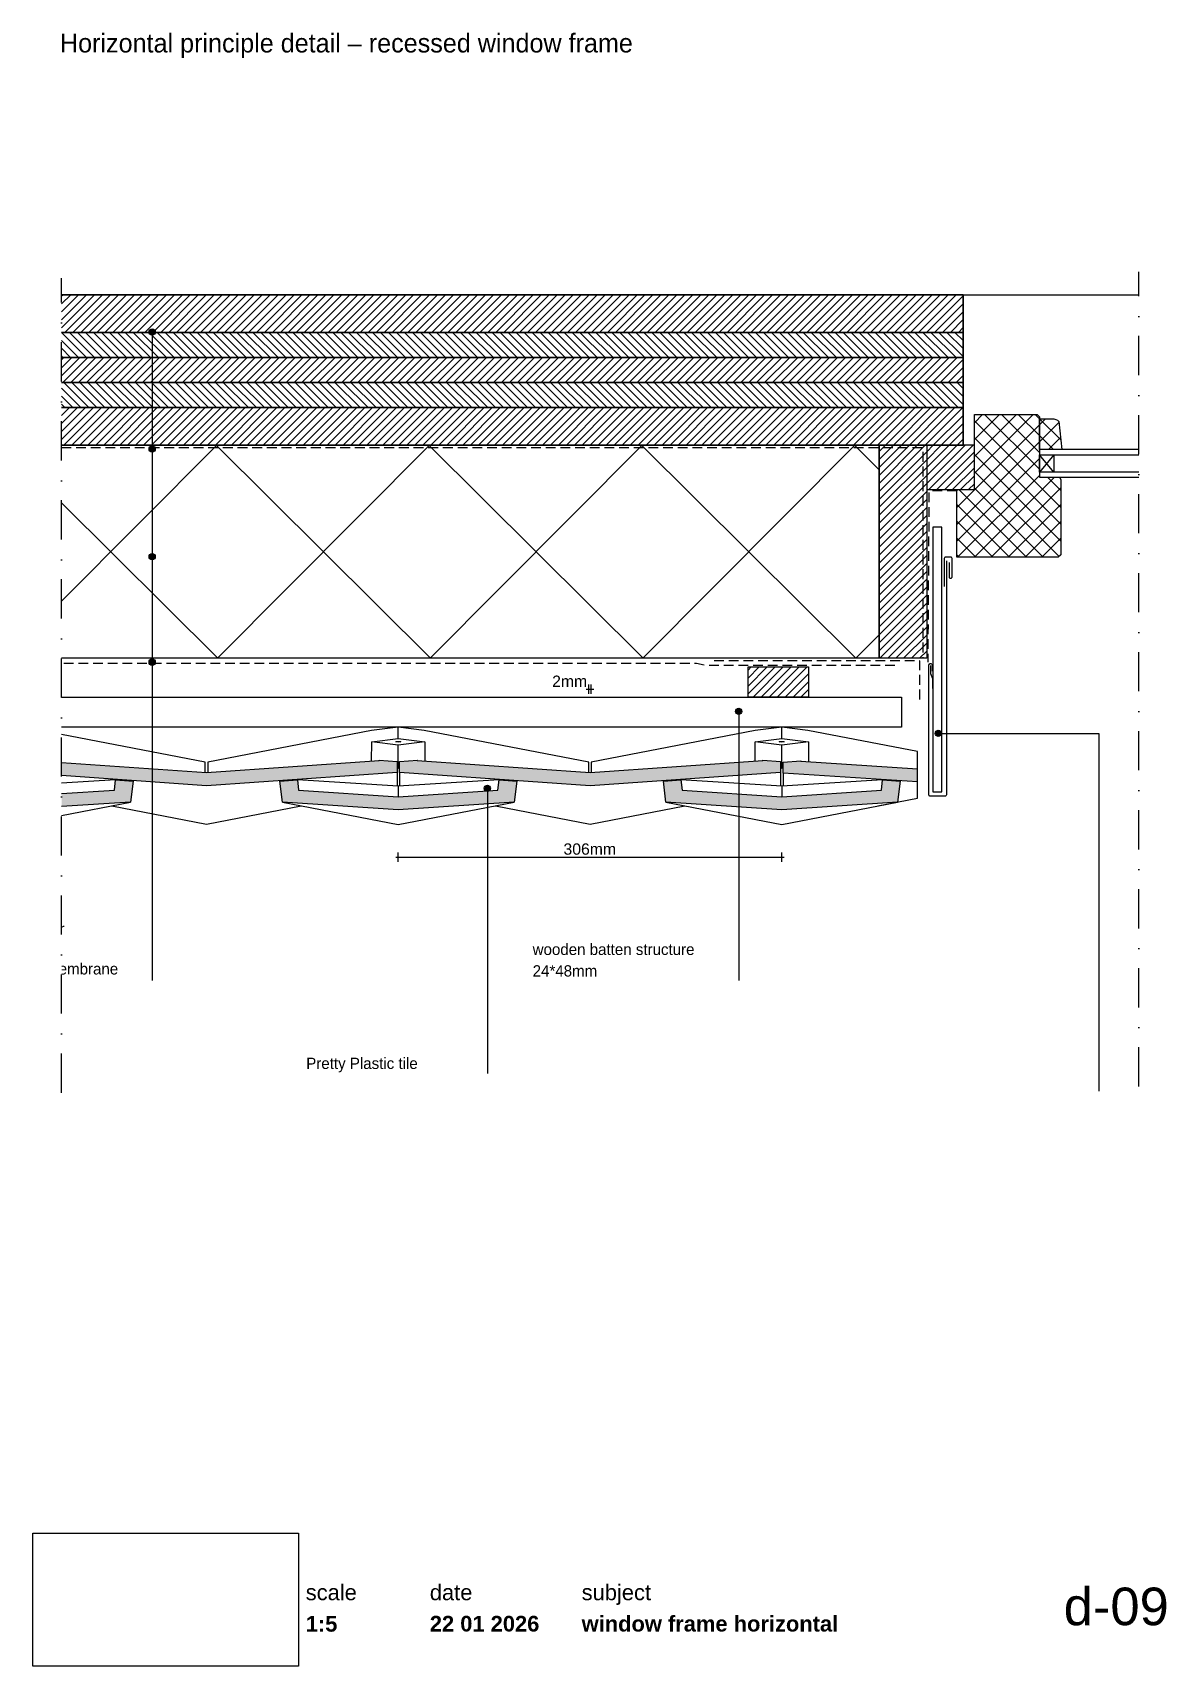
# Paper-space layout 'd-09 window frame horizontal' of a CAD drawing. Header units: millimetres. Extents: x 14 to 195, y 11 to 272.
import ezdxf
from ezdxf.xclip import XClip

# ---------------------------------------------------------------- set-up
doc = ezdxf.new("R2010")
doc.units = ezdxf.units.MM
doc.header["$MEASUREMENT"] = 0
doc.header["$XCLIPFRAME"] = 0
for name, pattern in [('B0302', [12.51, 6.26, -3.125, 0, -3.125]), ('B0701', [2.3412, 1.56, -0.7812]), ('Wipeout_Contour', [1000, 0, -1000])]:
    doc.linetypes.add(name, pattern=pattern)
for name, color, linetype in [('#01', 7, 'Continuous'), ('Dim - 1_50_100', 7, 'Continuous'), ('Info - 1_50_100', 7, 'Continuous'), ('Info - 1_5_10', 7, 'Continuous'), ('Info - Nederlands', 7, 'Continuous')]:
    doc.layers.add(name, color=color, linetype=linetype)
doc.styles.add('GENERATED_STYLE_1', font='HelveticaNeue.ttc')
doc.styles.add('GENERATED_STYLE_2', font='HelveticaNeue.ttc')
doc.styles.add('GENERATED_STYLE_3', font='Helvetica.ttc')
doc.styles.add('GENERATED_STYLE_4', font='')
doc.styles.get('GENERATED_STYLE_4').set_extended_font_data('Work Sans')
picture_1 = doc.add_image_def('image1.png', size_in_pixel=(317, 159))
pattern_1 = [(45, (-1633.4984, 475.69565), (-0.6363961, 0.6363961), [])]
pattern_2 = [(315, (-1633.4984, 475.69565), (0.6363961, 0.6363961), [])]
pattern_3 = [(45, (-1633.4984, 475.6956), (-1.3435029, 1.3435029), []), (135, (-1633.4984, 475.6956), (1.3435029, 1.3435029), [])]

psp = doc.layouts.new('d-09 window frame horizontal')

# ---------------------------------------------------------------- texts
at = {"layer": 'Info - 1_5_10', "color": 2, "linetype": 'Continuous', "lineweight": 0, "insert": (18.06, 267.72), "char_height": 3, "attachment_point": 7, "style": 'GENERATED_STYLE_4'}
psp.add_mtext('\\A1;{\\pql;\\fWork Sans|b0|i0|c0|p0;\\W1.000000;Horizontal principle detail – recessed window frame}', dxfattribs=at)

# ---------------------------------------------------------------- blocks, each defined once
blk = doc.blocks.new('Drawing_1_1', base_point=(-200, 60))
at = {"color": 2, "linetype": 'Continuous', "lineweight": 0}
for s, insert, char_height, attachment_point, style in [('\\A1;{\\pql;\\fHelvetica Neue|b0|i0|c0|p0;\\W1.000000;date}', (77.08, 24.14), 2.5, 1, 'GENERATED_STYLE_1'), ('\\A1;{\\pql;\\fHelvetica Neue|b0|i0|c0|p0;\\W1.000000;subject}', (101.31, 24.14), 2.5, 1, 'GENERATED_STYLE_1'), ('\\A1;{\\pqr;\\fHelvetica Neue|b0|i0|c0|p0;\\W1.000000;d-09}', (195, 23.65), 6, 3, 'GENERATED_STYLE_1'), ('\\A1;{\\pql;\\fHelvetica Neue|b1|i0|c0|p0;\\W1.000000;1:5}', (57.28, 19.12), 2.5, 1, 'GENERATED_STYLE_2'), ('\\A1;{\\pql;\\fHelvetica Neue|b1|i0|c0|p0;\\W1.000000;22 01 2026}', (77.08, 19.14), 2.5, 1, 'GENERATED_STYLE_2'), ('\\A1;{\\pql;\\fHelvetica Neue|b1|i0|c0|p0;\\W1.000000;window frame horizontal}', (101.31, 19.14), 2.5, 1, 'GENERATED_STYLE_2')]:
    blk.add_mtext(s, dxfattribs=dict(at, insert=insert, char_height=char_height, attachment_point=attachment_point, style=style))
at = {"color": 254, "linetype": 'Wipeout_Contour', "lineweight": 0, "ltscale": 174.062972}
blk.add_wipeout([(13.71, 11.09), (56.11, 11.09), (56.11, 32.35), (13.71, 32.35)], dxfattribs=at)
at = {"color": 2, "linetype": 'Continuous', "lineweight": 0, "insert": (57.28, 24.14), "char_height": 2.5, "attachment_point": 1, "style": 'GENERATED_STYLE_1'}
blk.add_mtext('\\A1;{\\pql;\\fHelvetica Neue|b0|i0|c0|p0;\\W1.000000;scale}', dxfattribs=at)
at = {"color": 9, "lineweight": 0}
image = blk.add_image(picture_1, insert=(13.71, 11.09), size_in_units=(42.4, 21.27), dxfattribs=at)
image.set_boundary_path([(-0.5, -0.5), (316.5, 158.5)])
blk = doc.blocks.new('Drawing_2_1', base_point=(-1633.5, 475.7))
at = {"layer": '#01', "linetype": 'Continuous', "lineweight": 0, "true_color": 0x000000}
for points in [[(32.28, 224), (32.31, 223.81), (32.42, 223.64), (32.59, 223.54), (32.78, 223.5), (32.97, 223.54), (33.13, 223.64), (33.24, 223.81), (33.28, 224), (33.24, 224.19), (33.13, 224.35), (32.97, 224.46), (32.78, 224.5), (32.59, 224.46), (32.42, 224.35), (32.31, 224.19)], [(32.28, 205.36), (32.31, 205.17), (32.42, 205), (32.59, 204.9), (32.78, 204.86), (32.97, 204.9), (33.13, 205), (33.24, 205.17), (33.28, 205.36), (33.24, 205.55), (33.13, 205.71), (32.97, 205.82), (32.78, 205.86), (32.59, 205.82), (32.42, 205.71), (32.31, 205.55)], [(32.28, 188.15), (32.31, 187.95), (32.42, 187.79), (32.59, 187.68), (32.78, 187.65), (32.97, 187.68), (33.13, 187.79), (33.24, 187.95), (33.28, 188.15), (33.24, 188.34), (33.13, 188.5), (32.97, 188.61), (32.78, 188.65), (32.59, 188.61), (32.42, 188.5), (32.31, 188.34)], [(32.28, 171.33), (32.31, 171.14), (32.42, 170.98), (32.59, 170.87), (32.78, 170.83), (32.97, 170.87), (33.13, 170.98), (33.24, 171.14), (33.28, 171.33), (33.24, 171.52), (33.13, 171.68), (32.97, 171.79), (32.78, 171.83), (32.59, 171.79), (32.42, 171.68), (32.31, 171.52)], [(125.87, 163.47), (125.91, 163.28), (126.02, 163.11), (126.18, 163), (126.37, 162.97), (126.56, 163), (126.72, 163.11), (126.83, 163.28), (126.87, 163.47), (126.83, 163.66), (126.72, 163.82), (126.56, 163.93), (126.37, 163.97), (126.18, 163.93), (126.02, 163.82), (125.91, 163.66)], [(157.71, 159.96), (157.75, 159.76), (157.85, 159.6), (158.02, 159.49), (158.21, 159.46), (158.4, 159.49), (158.56, 159.6), (158.67, 159.76), (158.71, 159.96), (158.67, 160.15), (158.56, 160.31), (158.4, 160.42), (158.21, 160.46), (158.02, 160.42), (157.85, 160.31), (157.75, 160.15)], [(85.76, 151.2), (85.8, 151.01), (85.9, 150.84), (86.07, 150.73), (86.26, 150.7), (86.45, 150.73), (86.61, 150.84), (86.72, 151.01), (86.76, 151.2), (86.72, 151.39), (86.61, 151.55), (86.45, 151.66), (86.26, 151.7), (86.07, 151.66), (85.9, 151.55), (85.8, 151.39)]]:
    blk.add_hatch(color=18, dxfattribs=at).paths.add_polyline_path(points)
at = {"layer": '#01', "linetype": 'Continuous', "lineweight": 0, "true_color": 0xe4e7e8}
for points in [[(41.45, 153.7), (18.31, 155.31), (18.31, 153.23), (41.45, 151.62), (71.85, 153.73), (71.85, 155.48), (69.01, 155.67), (69.02, 155.62)], [(102.65, 153.7), (75.08, 155.62), (75.09, 155.67), (72.25, 155.48), (72.25, 153.73), (102.65, 151.62), (133.05, 153.73), (133.05, 155.48), (130.21, 155.67), (130.22, 155.62)], [(136.28, 155.57), (133.45, 155.38), (133.45, 153.63), (154.92, 152.21), (154.92, 154.29), (136.28, 155.52)], [(18.31, 150.35), (18.31, 148.27), (29.32, 149.01), (29.74, 152.34), (26.94, 152.53), (26.74, 150.92)], [(53.15, 152.34), (53.56, 149.01), (72.04, 147.77), (90.52, 149.01), (90.94, 152.34), (88.14, 152.53), (87.94, 150.92), (72.04, 149.85), (56.15, 150.92), (55.95, 152.53)], [(114.35, 152.34), (114.76, 149.01), (133.24, 147.77), (151.72, 149.01), (152.14, 152.34), (149.34, 152.53), (149.14, 150.92), (133.24, 149.85), (117.35, 150.92), (117.15, 152.53)]]:
    blk.add_hatch(color=254, dxfattribs=at).paths.add_polyline_path(points)
at = {"layer": 'Info - 1_50_100', "linetype": 'Continuous', "lineweight": 0, "true_color": 0x000000}
h = blk.add_hatch(dxfattribs=at)
h.set_pattern_fill('310_Naaldhout__01__0001', color=18, style=0, pattern_type=2)
h.set_pattern_definition(pattern_1)
h.paths.add_polyline_path([(162.17, 229.96), (18.31, 229.96), (18.31, 223.96), (162.17, 223.96)])
h = blk.add_hatch(dxfattribs=at)
h.set_pattern_fill('310_Naaldhout__02__0001', color=18, style=0, pattern_type=2)
h.set_pattern_definition(pattern_2)
h.paths.add_polyline_path([(162.17, 223.96), (18.31, 223.96), (18.31, 219.96), (162.17, 219.96)])
h = blk.add_hatch(dxfattribs=at)
h.set_pattern_fill('310_Naaldhout__01__0001', color=18, style=0, pattern_type=2)
h.set_pattern_definition(pattern_1)
h.paths.add_polyline_path([(162.17, 219.96), (18.31, 219.96), (18.31, 215.96), (162.17, 215.96)])
h = blk.add_hatch(dxfattribs=at)
h.set_pattern_fill('310_Naaldhout__02__0001', color=18, style=0, pattern_type=2)
h.set_pattern_definition(pattern_2)
h.paths.add_polyline_path([(162.17, 215.96), (18.31, 215.96), (18.31, 211.96), (162.17, 211.96)])
h = blk.add_hatch(dxfattribs=at)
h.set_pattern_fill('310_Naaldhout__01__0001', color=18, style=0, pattern_type=2)
h.set_pattern_definition(pattern_1)
h.paths.add_polyline_path([(162.17, 211.96), (18.31, 211.96), (18.31, 205.96), (162.17, 205.96)])
h = blk.add_hatch(dxfattribs=at)
h.set_pattern_fill('415_Isolatie_ruit_0001', color=18, style=0, pattern_type=2)
h.set_pattern_definition([(135.152, (43.207, 171.957), (16.8807, 16.9703), []), (225.152, (43.207, 171.957), (-17.0605, 16.9703), [])])
h.paths.add_polyline_path([(148.77, 205.96), (18.31, 205.96), (18.31, 171.96), (148.77, 171.96)])
h = blk.add_hatch(dxfattribs=at)
h.set_pattern_fill('310_Naaldhout__01__0001', color=18, style=0, pattern_type=2)
h.set_pattern_definition(pattern_1)
h.paths.add_polyline_path([(156.37, 171.96), (156.37, 205.96), (148.77, 205.96), (148.77, 171.96)])
h = blk.add_hatch(dxfattribs=at)
h.set_pattern_fill('310_Naaldhout__01__0001', color=18, style=0, pattern_type=2)
h.set_pattern_definition(pattern_1)
h.paths.add_polyline_path([(163.97, 198.87), (163.97, 205.96), (156.37, 205.96), (156.37, 198.87)])
at = {"layer": 'Info - 1_5_10', "linetype": 'Continuous', "lineweight": 0, "true_color": 0x99a3a6}
h = blk.add_hatch(dxfattribs=at)
h.set_pattern_fill('305_Loofhout__02__0001', color=253, style=0, pattern_type=2)
h.set_pattern_definition(pattern_3)
h.paths.add_polyline_path([(161.17, 198.87), (161.17, 188.07), (177.37, 188.07), (177.77, 188.47), (177.77, 200.47), (177.57, 200.84), (174.37, 200.84), (174.37, 207.07), (174.37, 210.47), (173.97, 210.87), (163.97, 210.87), (163.97, 198.87)])
h = blk.add_hatch(dxfattribs=at)
h.set_pattern_fill('305_Loofhout__02__0001', color=253, style=0, pattern_type=2)
h.set_pattern_definition(pattern_3)
h.paths.add_polyline_path([(174.37, 205.24), (177.91, 205.24), (177.44, 209.73, 0.246914), (176.35, 210.16), (174.37, 210.16)])
h = blk.add_hatch(dxfattribs=at)
h.set_pattern_fill('310_Naaldhout__01__0001', color=253, style=0, pattern_type=2)
h.set_pattern_definition(pattern_1)
h.paths.add_polyline_path([(127.89, 165.76), (137.49, 165.76), (137.49, 170.56), (127.89, 170.56)])
at = {"layer": '#01', "color": 9, "linetype": 'Continuous', "lineweight": 0}
for p, q in [((162.17, 229.96), (190.24, 229.96)), ((32.78, 223.5), (32.78, 132.96)), ((32.78, 204.86), (32.78, 120.52)), ((176.63, 201.64), (174.37, 204.44)), ((176.63, 204.44), (174.37, 201.64)), ((32.78, 187.65), (32.78, 137.34)), ((32.78, 170.83), (32.78, 120.52)), ((126.37, 162.97), (126.37, 120.52)), ((41.24, 155.39), (18.31, 159.8)), ((67.8, 160.42), (41.64, 155.39)), ((72.04, 160.96), (67.8, 160.42)), ((67.81, 158.64), (72.04, 159.17)), ((76.19, 160.44), (72.04, 160.96)), ((72.04, 159.17), (72.04, 160.96)), ((72.04, 159.17), (76.28, 158.64)), ((102.44, 155.39), (76.19, 160.44)), ((129, 160.42), (102.84, 155.39)), ((133.24, 160.96), (129, 160.42)), ((129.01, 158.64), (133.24, 159.17)), ((137.39, 160.44), (133.24, 160.96)), ((133.24, 159.17), (133.24, 160.96)), ((133.24, 159.17), (137.48, 158.64)), ((154.92, 157.07), (137.39, 160.44)), ((67.8, 155.53), (67.81, 158.64)), ((72.04, 158.1), (67.81, 158.64)), ((71.65, 158.64), (71.76, 158.67)), ((71.76, 158.6), (71.65, 158.64)), ((71.76, 158.67), (72.04, 158.69)), ((72.04, 158.58), (71.76, 158.6)), ((72.04, 158.69), (72.33, 158.67)), ((76.28, 158.64), (72.04, 158.1)), ((72.33, 158.6), (72.04, 158.58)), ((72.04, 154.42), (72.04, 158.1)), ((72.33, 158.67), (72.44, 158.64)), ((72.44, 158.64), (72.33, 158.6)), ((76.28, 158.64), (76.28, 155.53)), ((129, 155.48), (129.01, 158.64)), ((133.24, 158.1), (129.01, 158.64)), ((132.85, 158.64), (132.96, 158.67)), ((132.96, 158.6), (132.85, 158.64)), ((132.96, 158.67), (133.24, 158.69)), ((133.24, 158.58), (132.96, 158.6)), ((133.24, 158.69), (133.53, 158.67)), ((137.48, 158.64), (133.24, 158.1)), ((133.24, 154.42), (133.24, 158.1)), ((133.53, 158.67), (133.64, 158.64)), ((133.64, 158.64), (133.53, 158.6)), ((137.48, 158.64), (137.48, 155.44)), ((154.92, 154.29), (154.92, 157.07)), ((41.24, 153.72), (41.24, 155.39)), ((41.64, 155.39), (41.64, 153.7)), ((71.85, 154.45), (72.04, 154.42)), ((72.04, 154.42), (72.25, 154.46)), ((102.44, 153.72), (102.44, 155.39)), ((102.84, 155.39), (102.84, 153.7)), ((133.05, 154.45), (133.24, 154.42)), ((133.24, 154.42), (133.45, 154.46)), ((154.92, 149.63), (154.92, 154.29)), ((26.94, 152.53), (18.31, 152.01)), ((72.04, 151.56), (55.95, 152.53)), ((71.85, 153.73), (71.85, 151.58)), ((88.14, 152.53), (72.04, 151.56)), ((72.04, 151.56), (72.04, 149.85)), ((72.25, 153.73), (72.25, 151.58)), ((133.24, 151.56), (117.15, 152.53)), ((133.05, 153.73), (133.05, 151.58)), ((149.34, 152.53), (133.24, 151.56)), ((133.24, 151.56), (133.24, 149.85)), ((133.46, 153.64), (133.46, 151.6)), ((18.31, 146.88), (29.32, 149.01)), ((53.56, 149.01), (72.04, 145.44)), ((72.04, 145.44), (90.52, 149.01)), ((86.26, 150.7), (86.26, 105.67)), ((114.76, 149.01), (133.24, 145.44)), ((133.24, 145.44), (151.72, 149.01)), ((148.59, 148.4), (154.92, 149.63)), ((26.34, 148.38), (41.45, 145.47)), ((41.45, 145.47), (56.56, 148.38)), ((87.54, 148.38), (102.65, 145.47)), ((102.65, 145.47), (117.76, 148.38))]:
    blk.add_line(p, q, dxfattribs=at)
at = {"layer": '#01', "color": 2, "linetype": 'Continuous', "lineweight": 0}
for p, q in [((18.31, 155.31), (41.45, 153.7)), ((41.45, 153.7), (69.02, 155.62)), ((69.02, 155.62), (69.01, 155.67)), ((69.01, 155.67), (71.85, 155.48)), ((71.85, 155.48), (71.85, 153.73)), ((72.25, 155.48), (75.09, 155.67)), ((72.25, 153.73), (72.25, 155.48)), ((75.09, 155.67), (75.08, 155.62)), ((75.08, 155.62), (102.65, 153.7)), ((102.65, 153.7), (130.22, 155.62)), ((130.22, 155.62), (130.21, 155.67)), ((130.21, 155.67), (133.05, 155.48)), ((133.05, 155.48), (133.05, 153.73)), ((133.45, 155.38), (136.28, 155.57)), ((133.45, 153.63), (133.45, 155.38)), ((136.28, 155.57), (136.28, 155.52)), ((136.28, 155.52), (154.92, 154.29)), ((41.45, 151.62), (18.31, 153.23)), ((26.74, 150.92), (26.94, 152.53)), ((26.94, 152.53), (29.74, 152.34)), ((29.74, 152.34), (29.32, 149.01)), ((71.85, 153.73), (41.45, 151.62)), ((53.15, 152.34), (55.95, 152.53)), ((53.56, 149.01), (53.15, 152.34)), ((55.95, 152.53), (56.15, 150.92)), ((102.65, 151.62), (72.25, 153.73)), ((87.94, 150.92), (88.14, 152.53)), ((88.14, 152.53), (90.94, 152.34)), ((90.94, 152.34), (90.52, 149.01)), ((133.05, 153.73), (102.65, 151.62)), ((114.35, 152.34), (117.15, 152.53)), ((114.76, 149.01), (114.35, 152.34)), ((117.15, 152.53), (117.35, 150.92)), ((154.92, 152.21), (133.45, 153.63)), ((149.14, 150.92), (149.34, 152.53)), ((149.34, 152.53), (152.14, 152.34)), ((152.14, 152.34), (151.72, 149.01)), ((18.31, 150.35), (26.74, 150.92)), ((29.32, 149.01), (18.31, 148.27)), ((72.04, 147.77), (53.56, 149.01)), ((56.15, 150.92), (72.04, 149.85)), ((72.04, 149.85), (87.94, 150.92)), ((90.52, 149.01), (72.04, 147.77)), ((133.24, 147.77), (114.76, 149.01)), ((117.35, 150.92), (133.24, 149.85)), ((133.24, 149.85), (149.14, 150.92)), ((151.72, 149.01), (133.24, 147.77))]:
    blk.add_line(p, q, dxfattribs=at)
at = {"layer": '#01', "color": 2, "linetype": 'B0701', "lineweight": 0, "flags": 128}
for points in [[(18.31, 205.56), (155.76, 205.56), (155.76, 171.96)], [(161.17, 198.67), (156.73, 198.67), (156.53, 171.35)], [(155.29, 165.39), (155.29, 171.56), (121.83, 171.56)]]:
    blk.add_lwpolyline(points, dxfattribs=at)
at = {"layer": '#01', "color": 9, "linetype": 'Continuous', "lineweight": 0, "flags": 128}
blk.add_lwpolyline([(159.95, 187.21), (159.95, 184.91, 0.414214), (160.15, 184.71), (160.21, 184.71, 0.414214), (160.41, 184.91), (160.41, 187.89, 0.414214), (160.21, 188.09), (159.37, 188.09, 0.414214), (159.17, 187.89), (159.17, 183.43)], format="xyb", dxfattribs=at)
at = {"layer": '#01', "color": 3, "linetype": 'Continuous', "lineweight": 0, "flags": 128}
blk.add_lwpolyline([(159.51, 187.48), (159.51, 150.14, -0.414214), (159.26, 149.94), (156.92, 149.94, -0.414214), (156.72, 150.14), (156.72, 170.9, -0.414214), (156.92, 171.1), (157.03, 171.1, -0.414214), (157.23, 170.9), (157.23, 169.89)], format="xyb", dxfattribs=at)
at = {"layer": '#01', "color": 9, "linetype": 'Continuous', "lineweight": 0, "flags": 128}
for points in [[(156.95, 170.81), (156.95, 169.52), (157.3, 168.7), (157.3, 167.15)], [(158.71, 159.96), (183.86, 159.96), (183.86, 102.86)]]:
    blk.add_lwpolyline(points, dxfattribs=at)
at = {"layer": '#01', "color": 1, "linetype": 'Continuous', "lineweight": 0}
for centre in [(32.78, 224), (32.78, 205.36), (32.78, 188.15), (32.78, 171.33), (126.37, 163.47), (158.21, 159.96), (86.26, 151.2)]:
    blk.add_circle(centre, 0.5, dxfattribs=at)
at = {"layer": 'Dim - 1_50_100', "color": 1, "linetype": 'Continuous', "lineweight": 0}
for p, q in [((102.04, 167.03), (102.44, 167.03)), ((102.44, 166.28), (102.44, 167.78)), ((102.44, 167.03), (102.84, 167.03)), ((102.84, 166.28), (102.84, 167.78)), ((102.84, 167.03), (103.24, 167.03)), ((72.04, 139.47), (72.04, 140.97)), ((133.24, 139.47), (133.24, 140.97)), ((71.64, 140.22), (72.04, 140.22)), ((72.04, 140.22), (133.24, 140.22)), ((133.24, 140.22), (133.64, 140.22))]:
    blk.add_line(p, q, dxfattribs=at)
at = {"layer": 'Info - 1_50_100', "color": 3, "linetype": 'Continuous', "lineweight": 0}
for p, q in [((162.17, 205.96), (18.31, 205.96)), ((155.57, 171.96), (18.31, 171.96))]:
    blk.add_line(p, q, dxfattribs=at)
at = {"layer": 'Info - 1_50_100', "color": 9, "linetype": 'Continuous', "lineweight": 0, "flags": 128}
for points in [[(18.31, 229.96), (162.17, 229.96), (162.17, 223.96), (18.31, 223.96)], [(18.31, 223.96), (162.17, 223.96), (162.17, 219.96), (18.31, 219.96)], [(18.31, 219.96), (162.17, 219.96), (162.17, 215.96), (18.31, 215.96)], [(18.31, 215.96), (162.17, 215.96), (162.17, 211.96), (18.31, 211.96)], [(18.31, 211.96), (162.17, 211.96), (162.17, 205.96), (18.31, 205.96)], [(18.31, 165.76), (152.37, 165.76), (152.37, 160.96), (18.31, 160.96)]]:
    blk.add_lwpolyline(points, dxfattribs=at)
at = {"layer": 'Info - 1_50_100', "color": 4, "linetype": 'Continuous', "lineweight": 0, "flags": 128}
blk.add_lwpolyline([(18.31, 205.96), (162.17, 205.96), (162.17, 229.96), (18.31, 229.96)], dxfattribs=at)
at = {"layer": 'Info - 1_50_100', "color": 1, "linetype": 'Continuous', "lineweight": 0, "flags": 128}
blk.add_lwpolyline([(18.31, 205.96), (148.77, 205.96), (148.77, 171.96), (18.31, 171.96)], dxfattribs=at)
at = {"layer": 'Info - 1_50_100', "color": 2, "linetype": 'Continuous', "lineweight": 0, "flags": 128}
blk.add_lwpolyline([(156.37, 171.96), (148.77, 171.96), (148.77, 205.96), (156.37, 205.96)], close=True, dxfattribs=at)
at = {"layer": 'Info - 1_50_100', "color": 9, "linetype": 'Continuous', "lineweight": 0, "flags": 128}
for points in [[(163.97, 198.87), (163.97, 205.96), (156.37, 205.96), (156.37, 198.87)], [(158.77, 192.88), (157.37, 192.88), (157.37, 150.62), (158.77, 150.62)]]:
    blk.add_lwpolyline(points, close=True, dxfattribs=at)
at = {"layer": 'Info - 1_50_100', "color": 2, "linetype": 'B0701', "lineweight": 0, "flags": 128}
blk.add_lwpolyline([(151.3, 170.8), (121.18, 170.8), (119.66, 171.13), (18.31, 171.13)], dxfattribs=at)
at = {"layer": 'Info - 1_5_10', "color": 2, "linetype": 'Continuous', "lineweight": 0, "flags": 128}
blk.add_lwpolyline([(161.17, 198.87), (163.97, 198.87), (163.97, 210.87), (173.97, 210.87), (174.37, 210.47), (174.37, 207.07), (174.37, 200.84), (177.57, 200.84), (177.77, 200.47), (177.77, 188.47), (177.37, 188.07), (161.17, 188.07)], close=True, dxfattribs=at)
blk.add_lwpolyline([(174.37, 205.24), (174.37, 210.16), (176.35, 210.16, -0.246914), (177.44, 209.73), (177.91, 205.24)], format="xyb", close=True, dxfattribs=at)
at = {"layer": 'Info - 1_5_10', "color": 9, "linetype": 'Continuous', "lineweight": 0, "flags": 128}
for points in [[(190.24, 205.24), (174.37, 205.24), (174.37, 204.44), (190.24, 204.44)], [(190.24, 201.64), (174.37, 201.64), (174.37, 200.84), (190.24, 200.84)]]:
    blk.add_lwpolyline(points, dxfattribs=at)
at = {"layer": 'Info - 1_5_10', "color": 1, "linetype": 'Continuous', "lineweight": 0, "flags": 128}
for points in [[(174.37, 201.64), (174.37, 204.44), (176.63, 204.44), (176.63, 201.64)], [(127.89, 165.76), (127.89, 170.56), (137.49, 170.56), (137.49, 165.76)]]:
    blk.add_lwpolyline(points, close=True, dxfattribs=at)
at = {"layer": 'Dim - 1_50_100', "color": 2, "linetype": 'Continuous', "lineweight": 0, "char_height": 1.8, "attachment_point": 7, "style": 'GENERATED_STYLE_3'}
for s, insert, width in [('\\A1;{\\pql;\\fHelvetica|b0|i0|c0|p0;\\W1.000000;2mm}', (96.6, 167.39), 5.6469), ('\\A1;{\\pql;\\fHelvetica|b0|i0|c0|p0;\\W1.000000;306mm}', (98.41, 140.58), 8.4735)]:
    blk.add_mtext(s, dxfattribs=dict(at, insert=insert, width=width))
at = {"layer": 'Info - Nederlands', "color": 2, "linetype": 'Continuous', "lineweight": 0, "char_height": 1.8, "style": 'GENERATED_STYLE_4'}
for s, insert, attachment_point, line_spacing_factor in [('\\A1;{\\pql;\\fWork Sans|b0|i0|c0|p0;\\W1.000000;wall\\P\\pql;\\fWork Sans|b0|i0|c0|p0;\\W1.000000;vapour barrier\\P\\pql;\\fWork Sans|b0|i0|c0|p0;\\C9;\\H1.000060x;\\W1.000000;insulation\\P\\pql;\\fWork Sans|b0|i0|c0|p0;\\C2;\\H0.999940x;\\W1.000000;waterproof membrane}', (3.81, 126.91), 4, 1.064799), ('\\A1;{\\pql;\\fWork Sans|b0|i0|c0|p0;\\W1.000000;wooden batten structure\\P\\pql;\\fWork Sans|b0|i0|c0|p0;\\W1.000000;24*48mm}', (93.49, 123.77), 4, 1.144272), ('\\A1;{\\pqr;\\fWork Sans|b0|i0|c0|p0;\\W1.000000;zinc shaped to \\P\\pqr;\\fWork Sans|b0|i0|c0|p0;\\W1.000000;match the tile form}', (212.77, 105.5), 6, 1.078301)]:
    blk.add_mtext(s, dxfattribs=dict(at, insert=insert, attachment_point=attachment_point, line_spacing_factor=line_spacing_factor))
at = {"layer": 'Info - Nederlands', "color": 2, "linetype": 'Continuous', "lineweight": 0, "insert": (57.36, 107.04), "char_height": 1.8, "attachment_point": 4, "style": 'GENERATED_STYLE_4'}
blk.add_mtext('\\A1;{\\pql;\\fWork Sans|b0|i0|c0|p0;\\W1.000000;Pretty Plastic tile }', dxfattribs=at)

# ---------------------------------------------------------------- linework, layer by layer
at = {"layer": '#01', "color": 3, "linetype": 'B0302', "lineweight": 0}
for p, q in [((18.31, 102.63), (18.31, 232.63)), ((190.24, 103.63), (190.24, 233.63))]:
    psp.add_line(p, q, dxfattribs=at)

# ---------------------------------------------------------------- block references
at = {"color": 4, "linetype": 'Continuous', "lineweight": 0}
ref = psp.add_blockref('Drawing_2_1', (-1633.5, 475.7), dxfattribs=at)
XClip(ref).set_block_clipping_path([(18.3118260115, 79.4089153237), (190.2367454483, 238.8672037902)])
ref = psp.add_blockref('Drawing_1_1', (-200, 60), dxfattribs=at)
XClip(ref).set_block_clipping_path([(-287.3178906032, -75.7273941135), (502.7286062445, 56.3449743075)])

psp.set_redraw_order([(e.dxf.handle, doc.entitydb.next_handle()) for e in psp.query("TEXT MTEXT ATTDEF DIMENSION ARC_DIMENSION")])  # texts and dimensions are drawn at this point

doc.saveas('drawing.dxf')
